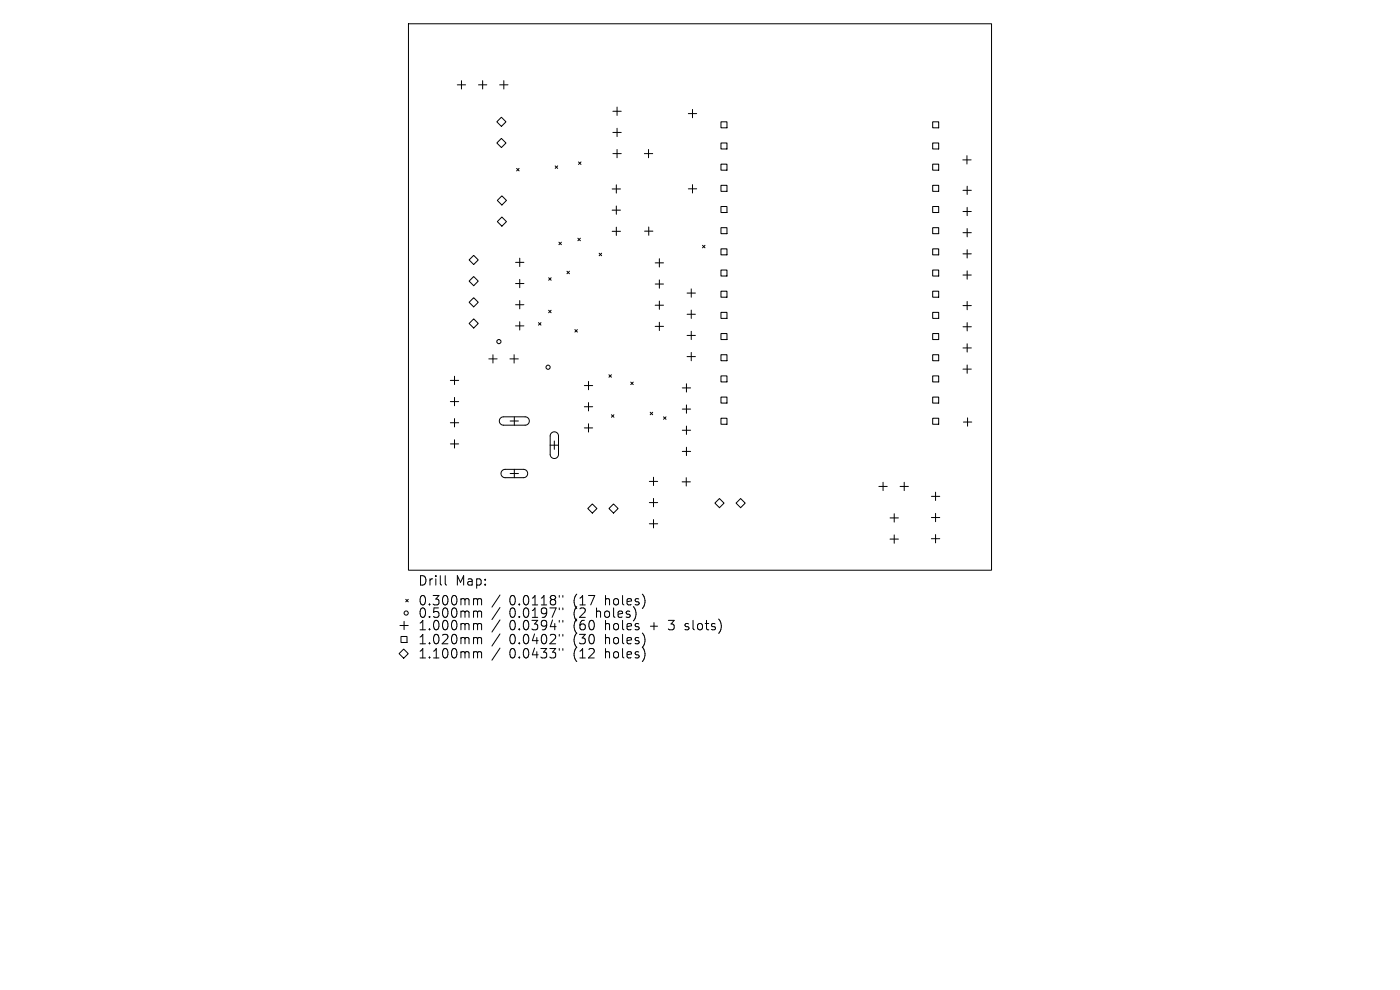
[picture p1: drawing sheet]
<svg xmlns="http://www.w3.org/2000/svg" width="297mm" height="210mm" viewBox="0 0 297 210" stroke-linecap="round" stroke-linejoin="round" font-family="sans-serif">
<defs><g id="words">
<g font-size="2.8">
<text x="88.6" y="124.5">Drill</text>
<text x="96.6" y="124.5">Map:</text>
<text x="88.6" y="128.7">0.300mm</text>
<text x="88.6" y="131.3">0.500mm</text>
<text x="108.1" y="128.7">0.0118&quot;</text>
<text x="108.1" y="131.3">0.0197&quot;</text>
<text x="121.8" y="128.7">(17</text>
<text x="121.8" y="131.3">(2</text>
<text x="126.7" y="131.3">holes)</text>
<text x="128.6" y="128.7">holes)</text>
<text x="88.6" y="134">1.000mm</text>
<text x="88.6" y="137">1.020mm</text>
<text x="108.1" y="134">0.0394&quot;</text>
<text x="108.1" y="137">0.0402&quot;</text>
<text x="121.8" y="134">(60</text>
<text x="121.8" y="137">(30</text>
<text x="128.6" y="134">holes</text>
<text x="128.6" y="137">holes)</text>
<text x="138.4" y="134">+</text>
<text x="142.6" y="134">3</text>
<text x="146.2" y="134">slots)</text>
<text x="88.6" y="140">1.100mm</text>
<text x="108.1" y="140">0.0433&quot;</text>
<text x="121.8" y="140">(12</text>
<text x="128.6" y="140">holes)</text>
</g>
</g></defs>
<g fill="none" stroke="#000" stroke-width=".21">
<path d="M86.7 5h123.6v116h-123.6zM97 18h1.8M97.9 17.1v1.8M101.5 18h1.8M102.4 17.1v1.8M106 18h1.8M106.9 17.1v1.8M105.4 30.3l1-.9 .9 .9-.9 1zM106.4 24.9l.9 .9-.9 1-1-1zM109.6 35.7l.5 .6M110.1 35.7l-.5 .6M117.8 35.2l.5 .5"/>
<path d="M118.3 35.2l-.5 .5M122.7 34.4l.6 .5M123.3 34.4l-.6 .5M130 23.6h1.8M130 28.1h1.8M130 32.6h1.8M130.8 39.2v1.8M130.9 22.7v1.8M130.9 27.2v1.8M130.9 31.7v1.8M136.7 32.6h1.8M137.6 31.7v1.8"/>
<path d="M146 24.1h1.8M146.9 23.2v1.8M146.9 39.2v1.7M152.9 25.8h1.3v1.3h-1.3zM152.9 30.3h1.3v1.3h-1.3zM152.9 34.8h1.3v1.3h-1.3zM152.9 39.3h1.3v1.3h-1.3zM197.9 25.8h1.2v1.3h-1.2zM197.9 30.3h1.2v1.3h-1.2zM197.9 34.8h1.2v1.3h-1.2zM197.9 39.3h1.2v1.3h-1.2zM204.2 33.9h1.8"/>
<path d="M205.1 33v1.8M205.2 39.5v1.8M99.5 55.1l1-.9 1 .9-1 1zM99.5 59.6l1-.9 1 .9-1 1zM105.5 42.5l1-1 .9 1-.9 1zM105.5 47l1-1 .9 1-.9 1zM109.4 55.7h1.7M110.3 54.8v1.7M110.3 59.3v1.7M116.4 58.9l.5 .5M116.9 58.9l-.5 .5M118.6 51.4l.5 .5"/>
<path d="M119.1 51.4l-.5 .5M120.3 57.5l.5 .6M120.8 57.5l-.5 .6M122.6 50.5l.5 .6M123.1 50.5l-.5 .6M127.1 53.7l.5 .5M127.6 53.7l-.5 .5M129.9 40.1h1.7M129.9 44.6h1.7M129.9 49.1h1.7M130.8 43.7v1.8M130.8 48.2v1.8"/>
<path d="M136.7 49h1.8M137.6 48.1v1.8M139 55.8h1.8M139.9 54.9v1.7M139.9 59.4v1.7M146 40.1h1.8M149 52l.6 .6M149.6 52l-.6 .6M152.9 43.8h1.3v1.3h-1.3zM152.9 48.3h1.3v1.3h-1.3zM152.9 52.8h1.3v1.3h-1.3zM152.9 57.3h1.3v1.3h-1.3z"/>
<path d="M197.9 43.8h1.2v1.3h-1.2zM197.9 48.3h1.2v1.3h-1.2zM197.9 52.8h1.2v1.3h-1.2zM197.9 57.3h1.2v1.3h-1.2zM204.3 40.4h1.8M204.3 44.9h1.8M204.3 49.4h1.8M204.3 53.9h1.8M204.3 58.3h1.8M205.2 44v1.8M205.2 48.5v1.7M205.2 53v1.7"/>
<path d="M205.2 57.5v1.7M96.4 79.8v1.8M99.5 64.1l1-.9 1 .9-1 1zM99.5 68.6l1-1 1 1-1 1zM103.7 76.1h1.8M104.6 75.2v1.8M108.2 76.1h1.8M109.1 75.2v1.8M109.4 60.1h1.7M109.4 64.6h1.7M109.4 69.1h1.7M110.3 63.8v1.7"/>
<path d="M110.3 68.2v1.8M114.2 68.4l.6 .6M114.8 68.4l-.6 .6M116.4 65.8l.5 .5M116.9 65.8l-.5 .5M122 69.9l.5 .5M122.5 69.9l-.5 .5M129.2 79.5l.5 .5M129.7 79.5l-.5 .5M139 60.3h1.8M139 64.7h1.8M139 69.2h1.8"/>
<path d="M139.9 63.9v1.7M139.9 68.4v1.7M145.8 62.2h1.7M145.8 66.7h1.7M145.8 71.2h1.7M145.8 75.6h1.7M146.6 61.3v1.8M146.6 65.8v1.7M146.6 70.3v1.7M146.6 74.8v1.7M152.9 61.8h1.3v1.2h-1.3zM152.9 66.3h1.3v1.2h-1.3z"/>
<path d="M152.9 70.8h1.3v1.2h-1.3zM152.9 75.2h1.3v1.3h-1.3zM152.9 79.7h1.3v1.3h-1.3zM197.9 61.8h1.2v1.2h-1.2zM197.9 66.3h1.2v1.2h-1.2zM197.9 70.8h1.2v1.2h-1.2zM197.9 75.2h1.2v1.3h-1.2zM197.9 79.7h1.2v1.3h-1.2zM204.3 64.8h1.8M204.3 69.3h1.8M204.3 73.8h1.8M204.3 78.3h1.8"/>
<path d="M205.2 63.9v1.8M205.2 68.4v1.8M205.2 72.9v1.8M205.2 77.4v1.8M95.5 80.7h1.8M95.5 85.2h1.8M95.5 89.7h1.8M95.5 94.2h1.8M96.4 84.3v1.8M96.4 88.8v1.8M96.4 93.3v1.8M106.2 88.7l.5-.3h4.7a.88 .88 0 0 1 .9 .9 .88 .88 0 0 1-.9 .9h-4.6a.88 .88 0 0 1-.8-.6 .88 .88 0 0 1 .2-.9z"/>
<path d="M106.5 99.8l.6-.2h4a.88 .88 0 0 1 .8 .8 .88 .88 0 0 1-.8 .9h-3.9a.88 .88 0 0 1-.9-.5 .88 .88 0 0 1 .2-1zM108.2 89.3h1.8M109.1 88.4v1.8M109.1 99.6v1.7M116.7 94.4h1.8M117 91.9a.88 .88 0 0 1 .9-.2 .88 .88 0 0 1 .6 .8v3.9a.88 .88 0 0 1-.9 .9 .88 .88 0 0 1-.9-.9v-4zM117.6 93.6v1.7M124 81.8h1.7M124 86.3h1.7M124 90.8h1.7M124.8 80.9v1.8M124.8 85.4v1.8"/>
<path d="M124.8 89.9v1.8M129.7 88l.5 .5M130.2 88l-.5 .5M133.8 81.1l.5 .5M134.3 81.1l-.5 .5M137.9 87.4l.6 .6M138.5 87.4l-.6 .6M140.8 88.4l.5 .6M141.3 88.4l-.5 .6M144.7 82.3h1.8M144.7 86.8h1.8M144.7 91.3h1.8"/>
<path d="M144.7 95.8h1.8M145.6 81.4v1.8M145.6 85.9v1.8M145.6 90.4v1.8M145.6 94.9v1.7M152.9 84.2h1.3v1.3h-1.3zM152.9 88.7h1.3v1.3h-1.3zM197.9 84.2h1.2v1.3h-1.2zM197.9 88.7h1.2v1.3h-1.2zM204.4 89.5h1.7M205.3 88.6v1.8M108.2 100.4h1.8"/>
<path d="M124.7 107.9l1-1 .9 1-.9 .9zM129.2 107.9l1-1 .9 1-.9 .9zM137.8 102.1h1.7M137.8 106.6h1.7M137.8 111.1h1.7M138.6 101.2v1.8M138.6 105.7v1.8M138.6 110.2v1.8M144.7 102.2h1.8M145.6 101.3v1.8M151.7 106.7l.9-.9 1 .9-1 1zM156.1 106.7l1-.9 1 .9-1 1z"/>
<path d="M186.5 103.2h1.7M187.3 102.3v1.8M188.8 109.9h1.8M188.8 114.4h1.8M189.7 109v1.7M189.7 113.5v1.7M190.9 103.2h1.8M191.8 102.3v1.8M197.6 105.3h1.8M197.6 109.8h1.8M197.6 114.3h1.8M198.5 104.4v1.8"/>
<path d="M198.5 108.9v1.8M198.5 113.4v1.8M84.8 132.7h1.8M85.1 135h1.2v1.3h-1.2zM85.6 137.7l1 1-1 .9-.9-.9zM85.7 131.8v1.8M86.1 127.1l.5 .6M86.6 127.1l-.5 .6M94.5 122.1v1.7l.2 .3M100.7 127l.5 .1 .1 .2M100.7 129.6h.3l.3 .3M100.7 132.3h.3l.3 .3"/>
<path d="M100.7 135.2l.5 .1 .1 .2M100.7 138.2h.3l.3 .3M101.3 127.3l.3-.3 .5 .1 .1 1.2M101.3 127.3v1M101.3 129.9v1.1M101.3 132.6v1M101.3 135.5v1.1M101.3 138.5v1.1M101.3 129.9l.3-.3 .5 .1 .1 1.3M101.3 132.6l.3-.3 .5 .1 .1 1.2M101.3 135.5l.3-.3 .5 .1 .1 1.3M101.3 138.5l.3-.3 .5 .1 .1 1.3"/>
<path d="M106.1 126.2l-1.7 2.6M106.1 128.9l-1.7 2.5M106.1 131.5l-1.7 2.6M106.1 134.5l-1.7 2.5M106.1 137.5l-1.7 2.5M118.6 126.3v.4M118.6 129v.3M118.6 131.6v.4M118.6 134.6v.3M118.6 137.6v.4M119.4 126.3v.4M119.4 129v.3"/>
<path d="M119.4 131.6v.4M119.4 134.6v.3M119.4 137.6v.4M145.3 133.5l.2 .1M145.4 132.4v.4"/>
<circle cx="105.8" cy="72.5" r=".44"/>
<circle cx="116.3" cy="77.9" r=".44"/>
<circle cx="86.2" cy="130" r=".44"/>
</g>
<use href="#words"/>
</svg>
